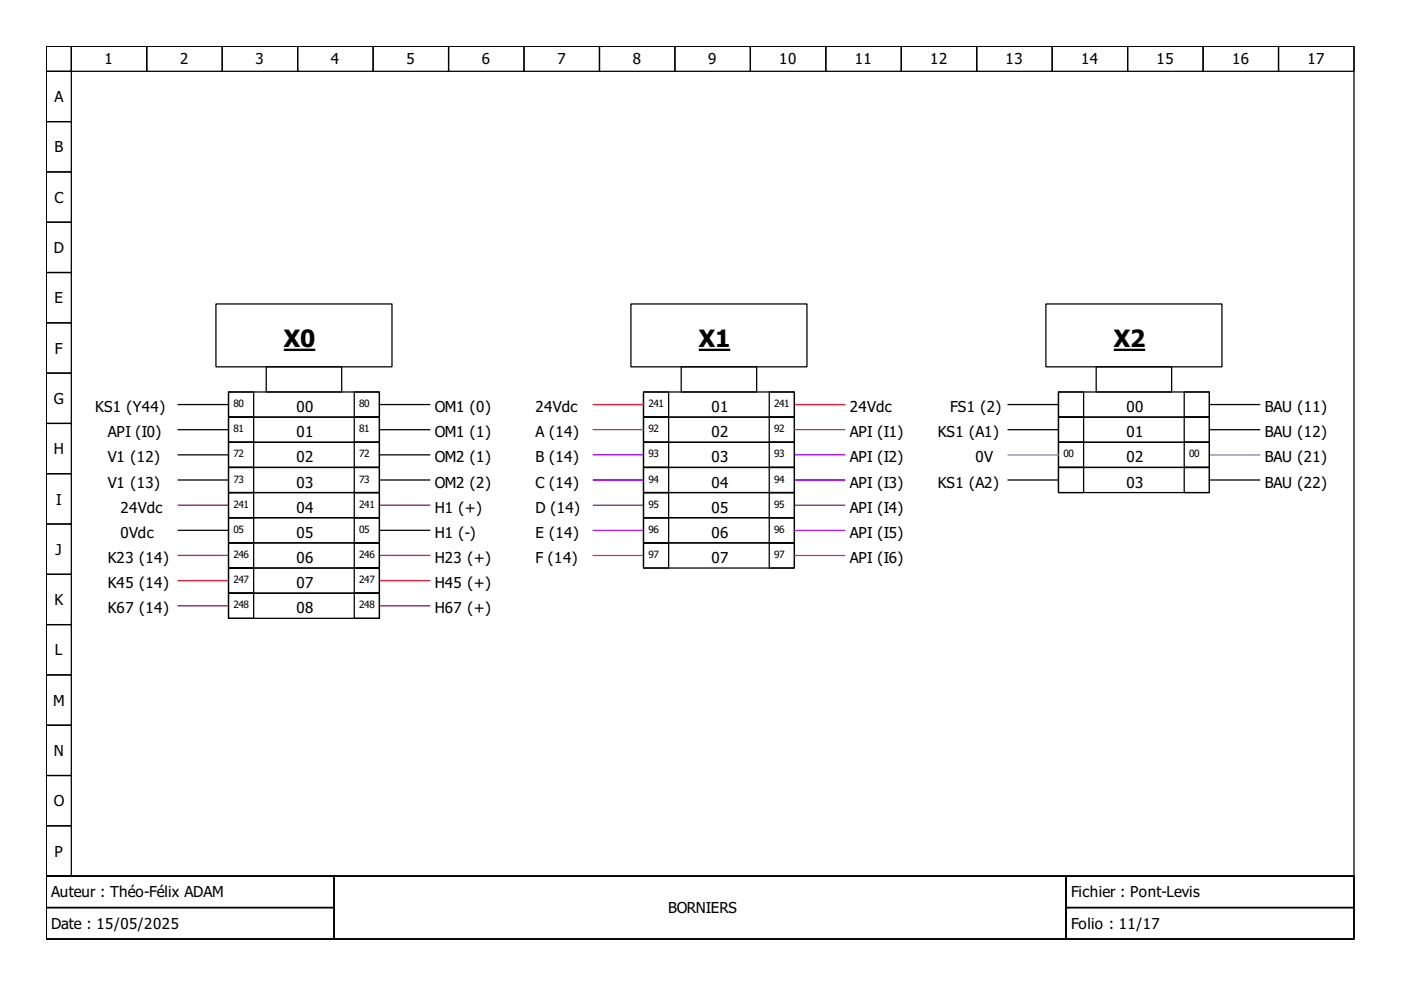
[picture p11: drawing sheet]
<svg xmlns="http://www.w3.org/2000/svg" width="297mm" height="210mm" viewBox="0 0 297 210" stroke-linecap="round" stroke-linejoin="round" font-family="sans-serif">
<defs><g id="words">
<g font-size="5.1">
<text x="60.2" y="73.5">X0</text>
<text x="148.2" y="73.5">X1</text>
<text x="236.1" y="73.5">X2</text>
</g>
<g font-size="3.2">
<text x="22.2" y="13.7">1</text>
<text x="38.2" y="13.7">2</text>
<text x="54.2" y="13.7">3</text>
<text x="70.2" y="13.7">4</text>
<text x="86.2" y="13.7">5</text>
<text x="102.2" y="13.7">6</text>
<text x="118.2" y="13.7">7</text>
<text x="134.2" y="13.7">8</text>
<text x="150.2" y="13.7">9</text>
<text x="165.2" y="13.7">10</text>
<text x="181.2" y="13.7">11</text>
<text x="197.2" y="13.7">12</text>
<text x="213.2" y="13.7">13</text>
<text x="229.2" y="13.7">14</text>
<text x="245.2" y="13.7">15</text>
<text x="261.2" y="13.7">16</text>
<text x="277.2" y="13.7">17</text>
<text x="11.5" y="21.7">A</text>
<text x="11.5" y="32.3">B</text>
<text x="11.5" y="43">C</text>
<text x="11.4" y="53.6">D</text>
<text x="11.5" y="64.3">E</text>
<text x="11.7" y="75">F</text>
<text x="11.4" y="85.6">G</text>
<text x="20.2" y="87.4">KS1 (Y44)</text>
<text x="62.8" y="87.4">00</text>
<text x="92.2" y="87.4">OM1 (0)</text>
<text x="113.5" y="87.4">24Vdc</text>
<text x="150.8" y="87.4">01</text>
<text x="180.2" y="87.4">24Vdc</text>
<text x="201.5" y="87.4">FS1 (2)</text>
<text x="238.8" y="87.4">00</text>
<text x="268.1" y="87.4">BAU (11)</text>
<text x="22.9" y="92.7">API (I0)</text>
<text x="62.8" y="92.7">01</text>
<text x="92.2" y="92.7">OM1 (1)</text>
<text x="113.5" y="92.7">A (14)</text>
<text x="150.8" y="92.7">02</text>
<text x="180.2" y="92.7">API (I1)</text>
<text x="198.8" y="92.7">KS1 (A1)</text>
<text x="238.8" y="92.7">01</text>
<text x="268.1" y="92.7">BAU (12)</text>
<text x="11.4" y="96.3">H</text>
<text x="22.9" y="98">V1 (12)</text>
<text x="62.8" y="98">02</text>
<text x="92.2" y="98">OM2 (1)</text>
<text x="113.5" y="98">B (14)</text>
<text x="150.8" y="98">03</text>
<text x="180.2" y="98">API (I2)</text>
<text x="206.8" y="98">0V</text>
<text x="238.8" y="98">02</text>
<text x="268.1" y="98">BAU (21)</text>
<text x="11.9" y="107">I</text>
<text x="22.9" y="103.4">V1 (13)</text>
<text x="62.8" y="103.4">03</text>
<text x="92.2" y="103.4">OM2 (2)</text>
<text x="113.5" y="103.4">C (14)</text>
<text x="150.8" y="103.4">04</text>
<text x="180.2" y="103.4">API (I3)</text>
<text x="198.8" y="103.4">KS1 (A2)</text>
<text x="238.8" y="103.4">03</text>
<text x="268.1" y="103.4">BAU (22)</text>
<text x="25.5" y="108.7">24Vdc</text>
<text x="62.8" y="108.7">04</text>
<text x="92.2" y="108.7">H1 (+)</text>
<text x="113.5" y="108.7">D (14)</text>
<text x="150.8" y="108.7">05</text>
<text x="180.2" y="108.7">API (I4)</text>
<text x="11.8" y="117.6">J</text>
<text x="22.9" y="119.4">K23 (14)</text>
<text x="25.5" y="114">0Vdc</text>
<text x="62.8" y="119.4">06</text>
<text x="62.8" y="114">05</text>
<text x="92.2" y="114">H1 (-)</text>
<text x="92.2" y="119.4">H23 (+)</text>
<text x="113.5" y="114">E (14)</text>
<text x="113.5" y="119.4">F (14)</text>
<text x="150.8" y="119.4">07</text>
<text x="150.8" y="114">06</text>
<text x="180.2" y="119.4">API (I6)</text>
<text x="180.2" y="114">API (I5)</text>
<text x="22.9" y="124.7">K45 (14)</text>
<text x="62.8" y="124.7">07</text>
<text x="92.2" y="124.7">H45 (+)</text>
<text x="11.5" y="128.3">K</text>
<text x="22.9" y="130">K67 (14)</text>
<text x="62.8" y="130">08</text>
<text x="92.2" y="130">H67 (+)</text>
<text x="11.7" y="139">L</text>
<text x="11.3" y="149.6">M</text>
<text x="11.4" y="160.3">N</text>
<text x="11.4" y="171">O</text>
<text x="11.5" y="181.6">P</text>
<text x="10.9" y="190.3">Auteur : Théo-Félix ADAM</text>
<text x="227.1" y="190.3">Fichier : Pont-Levis</text>
<text x="10.9" y="197">Date : 15/05/2025</text>
<text x="141.6" y="193.6">BORNIERS</text>
<text x="227.1" y="197">Folio : 11/17</text>
</g>
<g font-size="2.1">
<text x="49.5" y="86.3">80</text>
<text x="76.2" y="86.3">80</text>
<text x="137.5" y="86.3">241</text>
<text x="164.2" y="86.3">241</text>
<text x="49.5" y="91.6">81</text>
<text x="76.2" y="91.6">81</text>
<text x="137.5" y="91.6">92</text>
<text x="164.2" y="91.6">92</text>
<text x="49.5" y="97">72</text>
<text x="76.2" y="97">72</text>
<text x="137.5" y="97">93</text>
<text x="164.2" y="97">93</text>
<text x="225.5" y="97">00</text>
<text x="252.1" y="97">00</text>
<text x="49.5" y="102.3">73</text>
<text x="49.5" y="107.6">241</text>
<text x="76.2" y="102.3">73</text>
<text x="76.2" y="107.6">241</text>
<text x="137.5" y="102.3">94</text>
<text x="137.5" y="107.6">95</text>
<text x="164.2" y="107.6">95</text>
<text x="164.2" y="102.3">94</text>
<text x="49.5" y="113">05</text>
<text x="76.2" y="113">05</text>
<text x="137.5" y="113">96</text>
<text x="164.2" y="113">96</text>
<text x="49.5" y="118.3">246</text>
<text x="76.2" y="118.3">246</text>
<text x="137.5" y="118.3">97</text>
<text x="164.2" y="118.3">97</text>
<text x="49.5" y="123.6">247</text>
<text x="76.2" y="123.6">247</text>
<text x="49.5" y="129">248</text>
<text x="76.2" y="129">248</text>
</g>
</g></defs>
<g fill="none" stroke="#000" stroke-width=".27">
<path d="M9.8 9.8h277.3v176h-277.3zM9.8 9.8h5.3v5.3h-5.3zM9.8 15.1h5.3v10.7h-5.3zM15.1 9.8h16v5.3h-16zM31.1 9.8h16v5.3h-16zM47.1 9.8h16v5.3h-16zM63.1 9.8h16v5.3h-16zM79.1 9.8h16v5.3h-16zM95.1 9.8h16v5.3h-16zM111.1 9.8h16v5.3h-16zM127.1 9.8h16v5.3h-16zM143.1 9.8h16v5.3h-16z"/>
<path d="M159.1 9.8h16v5.3h-16zM175.1 9.8h16v5.3h-16zM191.1 9.8h16v5.3h-16zM207.1 9.8h16v5.3h-16zM223.1 9.8h16v5.3h-16zM239.1 9.8h16v5.3h-16zM255.1 9.8h16v5.3h-16zM271.1 9.8h16v5.3h-16zM9.8 25.8h5.3v10.7h-5.3zM9.8 36.5h5.3v10.6h-5.3zM9.8 47.1h5.3v10.7h-5.3zM9.8 57.8h5.3v10.6h-5.3z"/>
<path d="M9.8 68.4h5.3v10.7h-5.3zM9.8 79.1h5.3v10.7h-5.3zM45.8 64.4h37.3v13.4h-37.3zM56.4 77.8h16v5.3h-16zM133.8 64.4h37.3v13.4h-37.3zM144.4 77.8h16v5.3h-16zM221.7 64.4h37.4v13.4h-37.4zM232.4 77.8h16v5.3h-16zM9.8 89.8h5.3v10.6h-5.3zM37.8 91.1h10.6M37.8 85.8h10.6M37.8 96.4h10.6"/>
<path d="M48.4 83.1h5.4v5.3h-5.4zM48.4 83.1h32v5.3h-32zM48.4 88.4h5.4v5.4h-5.4zM48.4 88.4h32v5.4h-32zM48.4 93.8h5.4v5.3h-5.4zM48.4 93.8h32v5.3h-32zM48.4 99.1h32v5.3h-32zM48.4 99.1h5.4v5.3h-5.4zM75.1 83.1h5.3v5.3h-5.3zM75.1 88.4h5.3v5.4h-5.3zM75.1 93.8h5.3v5.3h-5.3zM75.1 99.1h5.3v5.3h-5.3z"/>
<path d="M80.4 91.1h10.7M80.4 85.8h10.7M80.4 96.4h10.7M136.4 93.8h32v5.3h-32zM136.4 88.4h32v5.4h-32zM136.4 83.1h32v5.3h-32zM136.4 99.1h5.4v5.3h-5.4zM136.4 99.1h32v5.3h-32zM136.4 88.4h5.4v5.4h-5.4zM136.4 83.1h5.4v5.3h-5.4zM136.4 93.8h5.4v5.3h-5.4zM163.1 88.4h5.3v5.4h-5.3z"/>
<path d="M163.1 99.1h5.3v5.3h-5.3zM163.1 93.8h5.3v5.3h-5.3zM163.1 83.1h5.3v5.3h-5.3zM213.8 91.1h10.6M213.8 85.8h10.6M224.4 83.1h32v5.3h-32zM224.4 99.1h5.3v5.3h-5.3zM224.4 88.4h32v5.4h-32zM224.4 93.8h32v5.3h-32zM224.4 99.1h32v5.3h-32zM224.4 93.8h5.3v5.3h-5.3zM224.4 83.1h5.3v5.3h-5.3z"/>
<path d="M224.4 88.4h5.3v5.4h-5.3zM251.1 88.4h5.3v5.4h-5.3zM251.1 83.1h5.3v5.3h-5.3zM251.1 93.8h5.3v5.3h-5.3zM251.1 99.1h5.3v5.3h-5.3zM256.4 91.1h10.7M256.4 85.8h10.7M9.8 100.4h5.3v10.7h-5.3zM9.8 111.1h5.3v10.7h-5.3zM37.8 101.8h10.6M37.8 112.4h10.6M48.4 104.4h32v5.4h-32z"/>
<path d="M48.4 109.8h5.4v5.3h-5.4zM48.4 109.8h32v5.3h-32zM48.4 115.1h32v5.3h-32zM48.4 115.1h5.4v5.3h-5.4zM48.4 104.4h5.4v5.4h-5.4zM75.1 115.1h5.3v5.3h-5.3zM75.1 104.4h5.3v5.4h-5.3zM75.1 109.8h5.3v5.3h-5.3zM80.4 101.8h10.7M80.4 112.4h10.7M136.4 109.8h32v5.3h-32zM136.4 115.1h32v5.3h-32z"/>
<path d="M136.4 104.4h5.4v5.4h-5.4zM136.4 104.4h32v5.4h-32zM136.4 115.1h5.4v5.3h-5.4zM136.4 109.8h5.4v5.3h-5.4zM163.1 104.4h5.3v5.4h-5.3zM163.1 109.8h5.3v5.3h-5.3zM163.1 115.1h5.3v5.3h-5.3zM213.8 101.8h10.6M256.4 101.8h10.7M9.8 121.8h5.3v10.6h-5.3zM9.8 132.4h5.3v10.7h-5.3zM48.4 120.4h32v5.4h-32z"/>
<path d="M48.4 125.8h32v5.3h-32zM48.4 120.4h5.4v5.4h-5.4zM48.4 125.8h5.4v5.3h-5.4zM75.1 125.8h5.3v5.3h-5.3zM75.1 120.4h5.3v5.4h-5.3zM9.8 143.1h5.3v10.7h-5.3zM9.8 153.8h5.3v10.6h-5.3zM9.8 164.4h5.3v10.7h-5.3zM9.8 175.1h5.3v10.7h-5.3zM9.8 185.8h277.3v13.3h-277.3zM9.8 185.8h61v6.6h-61zM9.8 192.4h61v6.7h-61z"/>
<path d="M70.8 185.8h155.2v13.3h-155.2zM226 185.8h61.1v6.6h-61.1zM226 192.4h61.1v6.7h-61.1z"/>
</g>
<path d="M125.8 91.1h10.6M125.8 96.4h10.6M168.4 91.1h10.7M168.4 96.4h10.7M125.8 107.1h10.6M125.8 101.8h10.6M125.8 117.8h10.6M125.8 112.4h10.6M168.4 107.1h10.7M168.4 101.8h10.7M168.4 117.8h10.7M168.4 112.4h10.7" fill="none" stroke="#a0f" stroke-width=".27"/>
<path d="M125.8 85.8h10.6M168.4 85.8h10.7M37.8 117.8h10.6M37.8 107.1h10.6M80.4 117.8h10.7M80.4 107.1h10.7M37.8 128.4h10.6M37.8 123.1h10.6M80.4 128.4h10.7M80.4 123.1h10.7" fill="none" stroke="#f00" stroke-width=".27"/>
<path d="M213.8 96.4h10.6M256.4 96.4h10.7" fill="none" stroke="#55f" stroke-width=".27"/>
<path d="M60.2 74.2h6.6M148.2 74.2h6.6M236.1 74.2h6.7" fill="none" stroke="#000" stroke-width=".5"/>
<use href="#words"/>
</svg>
